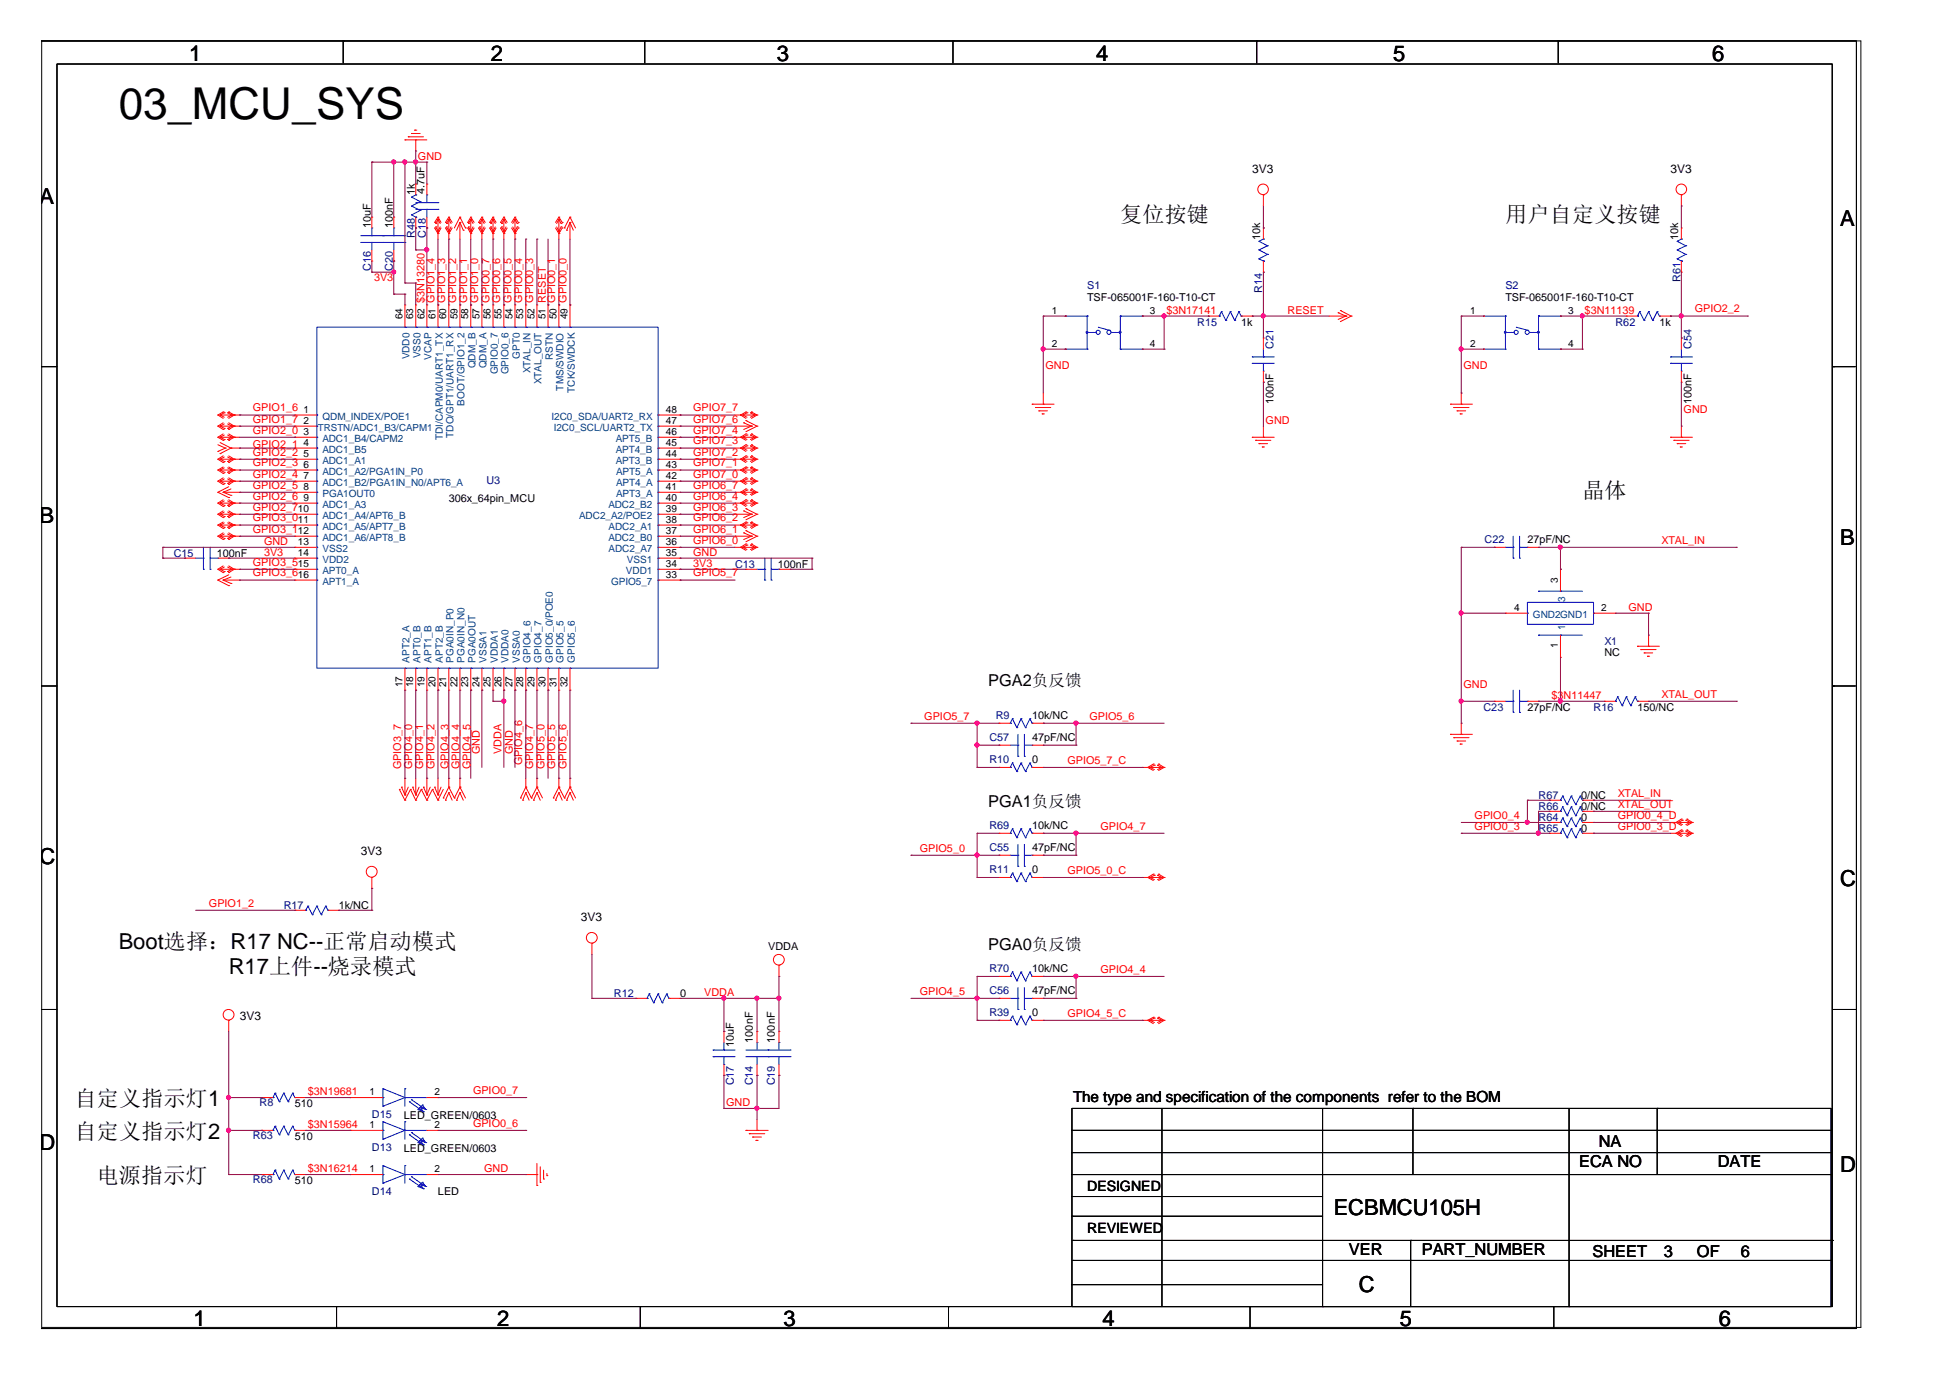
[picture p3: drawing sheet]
<svg xmlns="http://www.w3.org/2000/svg" width="297mm" height="210mm" viewBox="0 0 297 210" stroke-linecap="round" stroke-linejoin="round" font-family="sans-serif">
<defs><g id="words">
<text font-size="6.7" x="18.1" y="18.1">03_MCU_SYS</text>
<g font-size="3.3">
<text x="28.8" y="9.2">1</text>
<text x="74.8" y="9.2">2</text>
<text x="118.3" y="9.2">3</text>
<text x="167" y="9.2">4</text>
<text x="212.2" y="9.2">5</text>
<text x="260.8" y="9.2">6</text>
<text x="6" y="31">A</text>
<text x="170.6" y="33.9">复位按键</text>
<text x="229.3" y="33.9">用户自定义按键</text>
<text x="280.3" y="34.4">A</text>
<text x="241" y="75.8">晶体</text>
<text x="6" y="79.6">B</text>
<text x="280.3" y="83">B</text>
<text x="6" y="131.6">C</text>
<text x="280.3" y="135">C</text>
<text x="18.1" y="144.5">Boot选择：R17 NC--正常启动模式</text>
<text x="34.8" y="148.4">R17上件--烧录模式</text>
<text x="11.4" y="168.5">自定义指示灯1</text>
<text x="11.4" y="173.5">自定义指示灯2</text>
<text x="6" y="175.2">D</text>
<text x="280.3" y="178.6">D</text>
<text x="14.7" y="180.2">电源指示灯</text>
<text x="203.2" y="185.1">ECBMCU105H</text>
<text x="207" y="196.8">C</text>
<text x="29.5" y="202">1</text>
<text x="75.7" y="202">2</text>
<text x="119.3" y="202">3</text>
<text x="167.9" y="202">4</text>
<text x="213.2" y="202">5</text>
<text x="261.8" y="202">6</text>
</g>
<g font-size="2.5">
<text x="150.5" y="104.5">PGA2负反馈</text>
<text x="150.5" y="123">PGA1负反馈</text>
<text x="150.5" y="144.8">PGA0负反馈</text>
<text x="240.5" y="177.8">ECA NO</text>
<text x="243.5" y="174.8">NA</text>
<text x="261.7" y="177.8">DATE</text>
<text x="205.5" y="191.2">VER</text>
<text x="216.6" y="191.2">PART_NUMBER</text>
<text x="242.6" y="191.5">SHEET</text>
<text x="253.4" y="191.5">3</text>
<text x="258.5" y="191.5">OF</text>
<text x="265.2" y="191.5">6</text>
</g>
<text font-size="2.3" x="163.4" y="167.8">The type and specification of the components refer to the BOM</text>
<g font-size="2.2">
<text x="165.6" y="181.4">DESIGNED</text>
<text x="165.6" y="187.8">REVIEWED</text>
</g>
<g font-size="1.8">
<text x="190.8" y="26.3">3V3</text>
<text x="254.5" y="26.3">3V3</text>
<text x="54.9" y="130.3">3V3</text>
<text x="88.5" y="140.3">3V3</text>
<text x="36.5" y="155.4">3V3</text>
</g>
<g font-size="1.7">
<text x="63.2" y="29.7" transform="rotate(-90 63.2 29.7)">1k</text>
<text x="64.7" y="29.5" transform="rotate(-90 64.7 29.5)">4.7uF</text>
<text x="56.5" y="34.7" transform="rotate(-90 56.5 34.7)">10uF</text>
<text x="59.9" y="34.7" transform="rotate(-90 59.9 34.7)">100nF</text>
<text x="191.9" y="36.6" transform="rotate(-90 191.9 36.6)">10k</text>
<text x="255.7" y="36.6" transform="rotate(-90 255.7 36.6)">10k</text>
<text x="165.6" y="45.8">TSF-065001F-160-T10-CT</text>
<text x="229.3" y="45.8">TSF-065001F-160-T10-CT</text>
<text x="189.1" y="49.6">1k</text>
<text x="252.8" y="49.6">1k</text>
<text x="194" y="61.6" transform="rotate(-90 194 61.6)">100nF</text>
<text x="257.6" y="61.6" transform="rotate(-90 257.6 61.6)">100nF</text>
<text x="68.4" y="76.5">306x_64pin_MCU</text>
<text x="232.7" y="82.6">27pF/NC</text>
<text x="33" y="84.9">100nF</text>
<text x="118.5" y="86.5">100nF</text>
<text x="244.4" y="99.9">NC</text>
<text x="157.2" y="109.5">10k/NC</text>
<text x="157.2" y="112.8">47pF/NC</text>
<text x="232.7" y="108.3">27pF/NC</text>
<text x="249.4" y="108.3">150/NC</text>
<text x="157.2" y="116.2">0</text>
<text x="240.9" y="121.7">0/NC</text>
<text x="240.9" y="123.4">0/NC</text>
<text x="240.9" y="125.1">0</text>
<text x="157.2" y="129.6">47pF/NC</text>
<text x="157.2" y="126.3">10k/NC</text>
<text x="240.9" y="126.8">0</text>
<text x="157.2" y="132.9">0</text>
<text x="51.6" y="138.5">1k/NC</text>
<text x="117" y="144.7">VDDA</text>
<text x="157.2" y="148.1">10k/NC</text>
<text x="103.6" y="151.9">0</text>
<text x="157.2" y="151.4">47pF/NC</text>
<text x="157.2" y="154.7">0</text>
<text x="111.8" y="159.4" transform="rotate(-90 111.8 159.4)">10uF</text>
<text x="114.7" y="158.8" transform="rotate(-90 114.7 158.8)">100nF</text>
<text x="118" y="158.8" transform="rotate(-90 118 158.8)">100nF</text>
<text x="44.9" y="173.7">510</text>
<text x="44.9" y="168.7">510</text>
<text x="61.5" y="170.5">LED_GREEN/0603</text>
<text x="61.5" y="175.5">LED_GREEN/0603</text>
<text x="44.9" y="180.4">510</text>
<text x="66.7" y="182">LED</text>
</g>
<g font-size="1.7" fill="#f00">
<text x="63.7" y="24.4">GND</text>
<text x="57" y="42.8">3V3</text>
<text x="177.7" y="47.8">$3N17141</text>
<text x="196.1" y="47.8">RESET</text>
<text x="241.4" y="47.8">$3N11139</text>
<text x="258.1" y="47.6">GPIO2_2</text>
<text x="159.3" y="56.2">GND</text>
<text x="222.9" y="56.2">GND</text>
<text x="38.5" y="64.4">GPIO1_7</text>
<text x="38.5" y="62.7">GPIO1_6</text>
<text x="105.6" y="62.7">GPIO7_7</text>
<text x="105.6" y="64.4">GPIO7_6</text>
<text x="192.8" y="64.6">GND</text>
<text x="256.5" y="62.9">GND</text>
<text x="38.5" y="71">GPIO2_3</text>
<text x="38.5" y="69.4">GPIO2_2</text>
<text x="38.5" y="68.2">GPIO2_1</text>
<text x="38.5" y="66.1">GPIO2_0</text>
<text x="105.6" y="66.1">GPIO7_4</text>
<text x="105.6" y="67.7">GPIO7_3</text>
<text x="105.6" y="69.4">GPIO7_2</text>
<text x="105.6" y="71">GPIO7_1</text>
<text x="38.5" y="77.8">GPIO2_710</text>
<text x="38.5" y="76.1">GPIO2_6</text>
<text x="38.5" y="74.4">GPIO2_5</text>
<text x="38.5" y="72.7">GPIO2_4</text>
<text x="105.6" y="74.4">GPIO6_7</text>
<text x="105.6" y="76.1">GPIO6_4</text>
<text x="105.6" y="77.8">GPIO6_3</text>
<text x="105.6" y="72.7">GPIO7_0</text>
<text x="38.5" y="81.1">GPIO3_112</text>
<text x="38.5" y="79.4">GPIO3_011</text>
<text x="40.2" y="83">GND</text>
<text x="105.6" y="79.4">GPIO6_2</text>
<text x="105.6" y="81.1">GPIO6_1</text>
<text x="105.6" y="82.8">GPIO6_0</text>
<text x="253.1" y="82.8">XTAL_IN</text>
<text x="38.5" y="87.8">GPIO3_616</text>
<text x="38.5" y="86.2">GPIO3_515</text>
<text x="40.2" y="84.7">3V3</text>
<text x="105.6" y="86.4">3V3</text>
<text x="105.6" y="84.7">GND</text>
<text x="105.6" y="87.8">GPIO5_7</text>
<text x="248.1" y="93.1">GND</text>
<text x="222.9" y="104.8">GND</text>
<text x="236.3" y="106.5">$3N11447</text>
<text x="253.1" y="106.3">XTAL_OUT</text>
<text x="140.8" y="109.6">GPIO5_7</text>
<text x="165.9" y="109.6">GPIO5_6</text>
<text x="61.1" y="117.2" transform="rotate(-90 61.1 117.2)">GPIO3_7</text>
<text x="62.8" y="117.2" transform="rotate(-90 62.8 117.2)">GPIO4_0</text>
<text x="64.5" y="117.2" transform="rotate(-90 64.5 117.2)">GPIO4_1</text>
<text x="66.2" y="117.2" transform="rotate(-90 66.2 117.2)">GPIO4_2</text>
<text x="68.3" y="117.2" transform="rotate(-90 68.3 117.2)">GPIO4_3</text>
<text x="70" y="117.2" transform="rotate(-90 70 117.2)">GPIO4_4</text>
<text x="71.7" y="117.2" transform="rotate(-90 71.7 117.2)">GPIO4_5</text>
<text x="73.1" y="114.9" transform="rotate(-90 73.1 114.9)">GND</text>
<text x="76.4" y="114.9" transform="rotate(-90 76.4 114.9)">VDDA</text>
<text x="78.1" y="114.9" transform="rotate(-90 78.1 114.9)">GND</text>
<text x="79.5" y="116.6" transform="rotate(-90 79.5 116.6)">GPIO4_6</text>
<text x="81.2" y="117.2" transform="rotate(-90 81.2 117.2)">GPIO4_7</text>
<text x="82.9" y="117.2" transform="rotate(-90 82.9 117.2)">GPIO5_0</text>
<text x="84.6" y="117.2" transform="rotate(-90 84.6 117.2)">GPIO5_5</text>
<text x="86.3" y="117.2" transform="rotate(-90 86.3 117.2)">GPIO5_6</text>
<text x="162.6" y="116.3">GPIO5_7_C</text>
<text x="224.6" y="124.7">GPIO0_4</text>
<text x="246.4" y="121.3">XTAL_IN</text>
<text x="246.4" y="123">XTAL_OUT</text>
<text x="246.4" y="124.7">GPIO0_4_D</text>
<text x="140.1" y="129.7">GPIO5_0</text>
<text x="167.6" y="126.4">GPIO4_7</text>
<text x="224.6" y="126.4">GPIO0_3</text>
<text x="246.4" y="126.4">GPIO0_3_D</text>
<text x="162.6" y="133.1">GPIO5_0_C</text>
<text x="31.8" y="138.1">GPIO1_2</text>
<text x="167.6" y="148.2">GPIO4_4</text>
<text x="107.3" y="151.7">VDDA</text>
<text x="140.1" y="151.5">GPIO4_5</text>
<text x="162.6" y="154.9">GPIO4_5_C</text>
<text x="46.9" y="166.8">$3N19681</text>
<text x="72.1" y="166.6">GPIO0_7</text>
<text x="46.9" y="171.8">$3N15964</text>
<text x="72.1" y="171.6">GPIO0_6</text>
<text x="110.6" y="168.5">GND</text>
<text x="46.9" y="178.6">$3N16214</text>
<text x="73.7" y="178.6">GND</text>
</g>
<g font-size="1.7" fill="#000080">
<text x="56.5" y="41.3" transform="rotate(-90 56.5 41.3)">C16</text>
<text x="59.9" y="41.3" transform="rotate(-90 59.9 41.3)">C20</text>
<text x="63.2" y="36.3" transform="rotate(-90 63.2 36.3)">R48</text>
<text x="64.9" y="36.3" transform="rotate(-90 64.9 36.3)">C18</text>
<text x="165.6" y="44.1">S1</text>
<text x="192.3" y="44.6" transform="rotate(-90 192.3 44.6)">R14</text>
<text x="229.3" y="44.1">S2</text>
<text x="256" y="42.9" transform="rotate(-90 256 42.9)">R61</text>
<text x="182.4" y="49.6">R15</text>
<text x="194" y="53.2" transform="rotate(-90 194 53.2)">C21</text>
<text x="246.1" y="49.6">R62</text>
<text x="257.6" y="53.2" transform="rotate(-90 257.6 53.2)">C54</text>
<text x="74.1" y="73.8">U3</text>
<text x="226.1" y="82.6">C22</text>
<text x="26.5" y="84.9">C15</text>
<text x="112" y="86.5">C13</text>
<text x="244.4" y="98.2">X1</text>
<text x="150.7" y="112.8">C57</text>
<text x="151.7" y="109.5">R9</text>
<text x="226" y="108.3">C23</text>
<text x="242.7" y="108.3">R16</text>
<text x="150.7" y="116.2">R10</text>
<text x="234.4" y="121.7">R67</text>
<text x="234.4" y="123.4">R66</text>
<text x="234.4" y="125.1">R64</text>
<text x="150.7" y="129.6">C55</text>
<text x="150.7" y="126.3">R69</text>
<text x="234.4" y="126.8">R65</text>
<text x="150.7" y="132.9">R11</text>
<text x="43.2" y="138.5">R17</text>
<text x="150.7" y="148.1">R70</text>
<text x="93.5" y="151.9">R12</text>
<text x="150.7" y="151.4">C56</text>
<text x="150.7" y="154.7">R39</text>
<text x="111.8" y="165.3" transform="rotate(-90 111.8 165.3)">C17</text>
<text x="114.7" y="165.3" transform="rotate(-90 114.7 165.3)">C14</text>
<text x="118" y="165.3" transform="rotate(-90 118 165.3)">C19</text>
<text x="38.5" y="173.5">R63</text>
<text x="39.5" y="168.5">R8</text>
<text x="56.6" y="170.3">D15</text>
<text x="56.6" y="175.4">D13</text>
<text x="38.5" y="180.2">R68</text>
<text x="56.6" y="182">D14</text>
</g>
<g font-size="1.5">
<text x="160.2" y="47.8">1</text>
<text x="175.2" y="47.8">3</text>
<text x="223.9" y="47.8">1</text>
<text x="238.9" y="47.8">3</text>
<text x="61.3" y="48.7" transform="rotate(-90 61.3 48.7)">64</text>
<text x="62.9" y="48.7" transform="rotate(-90 62.9 48.7)">63</text>
<text x="64.6" y="48.7" transform="rotate(-90 64.6 48.7)">62 $3N13280</text>
<text x="66.3" y="48.7" transform="rotate(-90 66.3 48.7)">61 GPIO1_4</text>
<text x="68" y="48.7" transform="rotate(-90 68 48.7)">60 GPIO1_3</text>
<text x="69.7" y="48.7" transform="rotate(-90 69.7 48.7)">59 GPIO1_2</text>
<text x="71.3" y="48.7" transform="rotate(-90 71.3 48.7)">58 GPIO1_1</text>
<text x="73" y="48.7" transform="rotate(-90 73 48.7)">57 GPIO1_0</text>
<text x="74.7" y="48.7" transform="rotate(-90 74.7 48.7)">56 GPIO0_7</text>
<text x="76.4" y="48.7" transform="rotate(-90 76.4 48.7)">55 GPIO0_6</text>
<text x="78.1" y="48.7" transform="rotate(-90 78.1 48.7)">54 GPIO0_5</text>
<text x="79.7" y="48.7" transform="rotate(-90 79.7 48.7)">53 GPIO0_4</text>
<text x="81.4" y="48.7" transform="rotate(-90 81.4 48.7)">52 GPIO0_3</text>
<text x="83.1" y="48.7" transform="rotate(-90 83.1 48.7)">51 RESET</text>
<text x="84.8" y="48.7" transform="rotate(-90 84.8 48.7)">50 GPIO0_1</text>
<text x="86.4" y="48.7" transform="rotate(-90 86.4 48.7)">49 GPIO0_0</text>
<text x="160.2" y="52.8">2</text>
<text x="175.2" y="52.8">4</text>
<text x="223.9" y="52.8">2</text>
<text x="238.9" y="52.8">4</text>
<text x="46.2" y="62.8">1</text>
<text x="46.2" y="64.5">2</text>
<text x="101.4" y="62.8">48</text>
<text x="101.4" y="64.5">47</text>
<text x="46.2" y="66.2">3</text>
<text x="46.2" y="67.9">4</text>
<text x="46.2" y="69.6">5</text>
<text x="46.2" y="71.2">6</text>
<text x="101.4" y="71.2">43</text>
<text x="101.4" y="69.6">44</text>
<text x="101.4" y="67.9">45</text>
<text x="101.4" y="66.2">46</text>
<text x="46.2" y="72.9">7</text>
<text x="46.2" y="74.6">8</text>
<text x="46.2" y="76.3">9</text>
<text x="101.4" y="77.9">39</text>
<text x="101.4" y="76.3">40</text>
<text x="101.4" y="74.6">41</text>
<text x="101.4" y="72.9">42</text>
<text x="45.4" y="83">13</text>
<text x="101.4" y="83">36</text>
<text x="101.4" y="81.3">37</text>
<text x="101.4" y="79.6">38</text>
<text x="45.4" y="84.6">14</text>
<text x="101.4" y="86.3">34</text>
<text x="101.4" y="84.6">35</text>
<text x="101.4" y="88">33</text>
<text x="237.3" y="88.9" transform="rotate(-90 237.3 88.9)">3</text>
<text x="230.6" y="93">4</text>
<text x="243.9" y="93">2</text>
<text x="237.3" y="98.8" transform="rotate(-90 237.3 98.8)">1</text>
<text x="61.3" y="104.7" transform="rotate(-90 61.3 104.7)">17</text>
<text x="62.9" y="104.7" transform="rotate(-90 62.9 104.7)">18</text>
<text x="64.6" y="104.7" transform="rotate(-90 64.6 104.7)">19</text>
<text x="66.3" y="104.7" transform="rotate(-90 66.3 104.7)">20</text>
<text x="68" y="104.7" transform="rotate(-90 68 104.7)">21</text>
<text x="69.7" y="104.7" transform="rotate(-90 69.7 104.7)">22</text>
<text x="71.3" y="104.7" transform="rotate(-90 71.3 104.7)">23</text>
<text x="73" y="104.7" transform="rotate(-90 73 104.7)">24</text>
<text x="74.7" y="104.7" transform="rotate(-90 74.7 104.7)">25</text>
<text x="76.4" y="104.7" transform="rotate(-90 76.4 104.7)">26</text>
<text x="78.1" y="104.7" transform="rotate(-90 78.1 104.7)">27</text>
<text x="79.7" y="104.7" transform="rotate(-90 79.7 104.7)">28</text>
<text x="81.4" y="104.7" transform="rotate(-90 81.4 104.7)">29</text>
<text x="83.1" y="104.7" transform="rotate(-90 83.1 104.7)">30</text>
<text x="84.8" y="104.7" transform="rotate(-90 84.8 104.7)">31</text>
<text x="86.4" y="104.7" transform="rotate(-90 86.4 104.7)">32</text>
<text x="56.3" y="166.8">1</text>
<text x="66.2" y="166.8">2</text>
<text x="56.3" y="171.8">1</text>
<text x="66.2" y="171.8">2</text>
<text x="56.3" y="178.5">1</text>
<text x="66.2" y="178.5">2</text>
</g>
<g font-size="1.5" fill="#004080">
<text x="62.4" y="54.8" transform="rotate(-90 62.4 54.8)">VDD0</text>
<text x="64.1" y="54.6" transform="rotate(-90 64.1 54.6)">VSS0</text>
<text x="65.7" y="54.8" transform="rotate(-90 65.7 54.8)">VCAP</text>
<text x="72.4" y="56.1" transform="rotate(-90 72.4 56.1)">QDM_B</text>
<text x="74.1" y="56.1" transform="rotate(-90 74.1 56.1)">QDM_A</text>
<text x="75.8" y="57" transform="rotate(-90 75.8 57)">GPIO0_7</text>
<text x="77.5" y="57" transform="rotate(-90 77.5 57)">GPIO0_6</text>
<text x="79.2" y="54.7" transform="rotate(-90 79.2 54.7)">GPT0</text>
<text x="80.8" y="56.9" transform="rotate(-90 80.8 56.9)">XTAL_IN</text>
<text x="82.5" y="58.6" transform="rotate(-90 82.5 58.6)">XTAL_OUT</text>
<text x="84.2" y="54.8" transform="rotate(-90 84.2 54.8)">RSTN</text>
<text x="85.9" y="59.5" transform="rotate(-90 85.9 59.5)">TMS/SWDIO</text>
<text x="87.5" y="59.8" transform="rotate(-90 87.5 59.8)">TCK/SWDCK</text>
<text x="48.4" y="65.6">TRSTN/ADC1_B3/CAPM1</text>
<text x="49.1" y="63.9">QDM_INDEX/POE1</text>
<text x="70.8" y="61.8" transform="rotate(-90 70.8 61.8)">BOOT/GPIO1_2</text>
<text x="84" y="63.9">I2C0_SDA/UART2_RX</text>
<text x="84.4" y="65.6">I2C0_SCL/UART2_TX</text>
<text x="49.1" y="67.3">ADC1_B4/CAPM2</text>
<text x="49.1" y="69">ADC1_B5</text>
<text x="49.1" y="70.7">ADC1_A1</text>
<text x="67.4" y="67" transform="rotate(-90 67.4 67)">TDI/CAPM0/UART1_TX</text>
<text x="69.1" y="66.7" transform="rotate(-90 69.1 66.7)">TDO/GPT1/UART1_RX</text>
<text x="93.8" y="70.7">APT3_B</text>
<text x="93.8" y="69">APT4_B</text>
<text x="93.8" y="67.3">APT5_B</text>
<text x="49.1" y="72.3">ADC1_A2/PGA1IN_P0</text>
<text x="49.1" y="74">ADC1_B2/PGA1IN_N0/APT6_A</text>
<text x="49.1" y="75.7">PGA1OUT0</text>
<text x="49.1" y="77.4">ADC1_A3</text>
<text x="92.7" y="77.4">ADC2_B2</text>
<text x="93.9" y="75.7">APT3_A</text>
<text x="93.9" y="74">APT4_A</text>
<text x="93.9" y="72.3">APT5_A</text>
<text x="49.1" y="79.1">ADC1_A4/APT6_B</text>
<text x="49.1" y="80.7">ADC1_A5/APT7_B</text>
<text x="49.1" y="82.4">ADC1_A6/APT8_B</text>
<text x="88.2" y="79.1">ADC2_A2/POE2</text>
<text x="92.7" y="82.4">ADC2_B0</text>
<text x="92.7" y="80.7">ADC2_A1</text>
<text x="49.1" y="84.1">VSS2</text>
<text x="49.1" y="85.7">VDD2</text>
<text x="49.1" y="87.4">APT0_A</text>
<text x="49.1" y="89.1">APT1_A</text>
<text x="92.7" y="84.1">ADC2_A7</text>
<text x="93.1" y="89.1">GPIO5_7</text>
<text x="95.3" y="87.4">VDD1</text>
<text x="95.5" y="85.7">VSS1</text>
<text x="233.5" y="94.1">GND2GND1</text>
<text x="238.4" y="95.9" transform="rotate(-90 238.4 95.9)">1</text>
<text x="238.4" y="91.8" transform="rotate(-90 238.4 91.8)">3</text>
<text x="62.4" y="100.9" transform="rotate(-90 62.4 100.9)">APT2_A</text>
<text x="64.1" y="100.9" transform="rotate(-90 64.1 100.9)">APT0_B</text>
<text x="65.7" y="100.9" transform="rotate(-90 65.7 100.9)">APT1_B</text>
<text x="67.4" y="100.9" transform="rotate(-90 67.4 100.9)">APT2_B</text>
<text x="69.1" y="100.9" transform="rotate(-90 69.1 100.9)">PGA0IN_P0</text>
<text x="70.8" y="100.9" transform="rotate(-90 70.8 100.9)">PGA0IN_N0</text>
<text x="72.4" y="100.9" transform="rotate(-90 72.4 100.9)">PGA0OUT</text>
<text x="74.1" y="100.9" transform="rotate(-90 74.1 100.9)">VSSA1</text>
<text x="75.8" y="100.9" transform="rotate(-90 75.8 100.9)">VDDA1</text>
<text x="77.5" y="100.9" transform="rotate(-90 77.5 100.9)">VDDA0</text>
<text x="79.2" y="100.9" transform="rotate(-90 79.2 100.9)">VSSA0</text>
<text x="80.8" y="100.9" transform="rotate(-90 80.8 100.9)">GPIO4_6</text>
<text x="82.5" y="100.9" transform="rotate(-90 82.5 100.9)">GPIO4_7</text>
<text x="84.2" y="100.9" transform="rotate(-90 84.2 100.9)">GPIO5_0/POE0</text>
<text x="85.9" y="100.9" transform="rotate(-90 85.9 100.9)">GPIO5_5</text>
<text x="87.5" y="100.9" transform="rotate(-90 87.5 100.9)">GPIO5_6</text>
</g>
</g></defs>
<g fill="none" stroke="#000" stroke-width=".15">
<path d="M6.3 6.2h276.5v196.2h-276.5M6.3 6.2h277.2v196h-277.2zM8.7 9.8h270.4v189.2h-270.4zM52.3 6.2h.1M52.3 6.2v3.4M98.2 6.2h.1M98.2 6.2v3.4M145.2 6.2h.1M145.2 6.2v3.4M191.4 6.2h.1M191.4 6.2v3.4M237.4 6.2h.1"/>
<path d="M237.4 6.2v3.4M6.3 55.9h2.4M279.3 55.9h.1M279.3 55.9h3.3M6.3 104.5h2.4M279.3 104.5h.1M279.3 104.5h3.3M6.3 153.8h2.2M8.5 153.8h.1M279.3 153.8h3.3M282.6 153.8h.1M163.3 168.8h115.6v30.2h-115.6z"/>
<path d="M163.3 172.2h.1M163.3 178.9h.1M163.3 175.6h.1M163.3 172.2h115.6M163.3 178.9h115.6M163.3 175.6h115.6M177 178.9h.1M177 168.8v30.2M201.5 168.8v30.2M215.2 168.8h.1M215.2 168.8v10.1M239 168.8v30.2"/>
<path d="M252.4 168.8h.1M252.4 168.8v10.1M51.3 199h.1M51.3 199v3.4M97.5 199h.1M97.5 199v3.4M144.5 199h.1M144.5 199v3.4M163.3 195.7h.1M163.3 182.3h.1M163.3 185.3h.1M163.3 195.7h38.2"/>
<path d="M163.3 182.3h38.2M163.3 185.3h38.2M163.4 192h.1M163.4 188.9h.1M163.4 192h115.5M163.4 188.9h115.9M190.4 199h.1M190.4 199v3.4M201.5 199h.1M214.9 188.9h.1M214.9 188.9v10.1M236.7 199h.1"/>
<path d="M236.7 199v3.4M239 199h.1"/>
</g>
<g fill="none" stroke="#f00" stroke-width=".15">
<path d="M63.2 19.8h.1M63.2 19.8h.3M56.6 39.8h.1M56.6 33.1h.1M56.6 33.1v1.6M56.6 38.1v1.7M60 39.8h.1M60 33.1h.1M60 33.1v1.6M60 38.1v1.7M61.7 21.3h.1M61.7 21.3h3.3"/>
<path d="M62.2 20.8h.1M62.2 20.8h2.3M62.7 20.3h.1M62.7 20.3h1.3M63.3 21.3h.1M63.3 34.7h.1M63.3 28h.1M63.3 21.3v1.7M63.3 28v1.7M63.3 33.1v1.6M65 34.7h.1M65 28h.1"/>
<path d="M65 28v1.7M65 33.1v1.6M66.2 34.7h.1M66.2 33.9h.1M66.2 34.7l.5 .9M66.4 34.6h.1M66.4 34.1h.1M66.4 34.6l.3 .6M66.7 35.6h.1M66.7 35.2h.1M66.7 33.4h.1M66.7 33.1h.1"/>
<path d="M66.7 33.4v1.8M66.7 35.6v.8M66.7 33.4l.4 .7M66.7 33.4l-.3 .7M66.7 33.1l.5 .8M66.7 33.1l-.5 .8M67.1 34.6l-.4 .6M67.2 34.7l-.5 .9M67.9 34.7h.1M67.9 33.9h.1M67.9 34.7l.5 .9M68 34.6h.1"/>
<path d="M68 34.1h.1M68 34.6l.4 .6M68.4 35.6h.1M68.4 35.2h.1M68.4 33.4h.1M68.4 33.1h.1M68.4 33.4v1.8M68.4 35.6v.8M68.4 33.4l.3 .7M68.4 33.4l-.4 .7M68.4 33.1l.5 .8M68.4 33.1l-.5 .8"/>
<path d="M68.7 34.6l-.3 .6M68.9 34.7l-.5 .9M70.1 33.9h.1M70.1 33.1h.1M70.1 33.9v2.5M70.1 33.1l-.9 1.6M70.1 33.1l.8 1.6M70.1 33.9l-.5 1.2M70.1 33.9l.5 1.2M70.6 35.1h.1M70.9 34.7h.1M71.2 34.7h.1"/>
<path d="M71.2 33.9h.1M71.2 34.7l.5 .9M71.4 34.6h.1M71.4 34.1h.1M71.4 34.6l.3 .6M71.7 35.6h.1M71.7 35.2h.1M71.7 33.4h.1M71.7 33.1h.1M71.7 33.4v1.8M71.7 35.6v.8M71.7 33.4l.4 .7"/>
<path d="M71.7 33.4l-.3 .7M71.7 33.1l.5 .8M71.7 33.1l-.5 .8M72.1 34.6l-.4 .6M72.2 34.7l-.5 .9M72.9 34.7h.1M72.9 33.9h.1M72.9 34.7l.5 .9M73.1 34.6h.1M73.1 34.1h.1M73.1 34.6l.3 .6M73.4 35.6h.1"/>
<path d="M73.4 35.2h.1M73.4 33.4h.1M73.4 33.1h.1M73.4 33.4v1.8M73.4 35.6v.8M73.4 33.4l.3 .7M73.4 33.4l-.3 .7M73.4 33.1l.5 .8M73.4 33.1l-.5 .8M73.7 34.6l-.3 .6M73.9 34.7l-.5 .9M74.6 34.7h.1"/>
<path d="M74.6 33.9h.1M74.6 34.7l.5 .9M74.8 34.6h.1M74.8 34.1h.1M74.8 34.6l.3 .6M75.1 35.6h.1M75.1 35.2h.1M75.1 33.4h.1M75.1 33.1h.1M75.1 33.4v1.8M75.1 35.6v.8M75.1 33.4l.3 .7"/>
<path d="M75.1 33.4l-.3 .7M75.1 33.1l.5 .8M75.1 33.1l-.5 .8M75.4 34.6l-.3 .6M75.6 34.7l-.5 .9M76.2 34.7h.1M76.2 33.9h.1M76.2 34.7l.6 .9M76.4 34.6h.1M76.4 34.1h.1M76.4 34.6l.4 .6M76.8 35.6h.1"/>
<path d="M76.8 35.2h.1M76.8 33.4h.1M76.8 33.1h.1M76.8 33.4v1.8M76.8 35.6v.8M76.8 33.4l.3 .7M76.8 33.4l-.4 .7M76.8 33.1l.5 .8M76.8 33.1l-.6 .8M77.1 34.6l-.3 .6M77.3 34.7l-.5 .9M77.9 34.7l.5 .9"/>
<path d="M78.1 34.6l.3 .6M78.4 35.6h.1M78.4 35.2h.1M78.4 33.4h.1M78.4 33.1h.1M78.4 33.4v1.8M78.4 35.6v.8M78.4 33.4l-.3 .7M78.4 33.4l.4 .7M78.4 33.1l-.5 .8M78.4 33.1l.6 .8M78.8 34.6h.1"/>
<path d="M78.8 34.1h.1M78.8 34.6l-.4 .6M79 34.7h.1M79 33.9h.1M79 34.7l-.6 .9M84.6 34.7l.5 .9M84.8 34.6l.3 .6M85.1 35.6h.1M85.1 35.2h.1M85.1 33.4h.1M85.1 33.1h.1M85.1 33.4v1.8"/>
<path d="M85.1 35.6v.8M85.1 33.4l-.3 .7M85.1 33.4l.4 .7M85.1 33.1l-.5 .8M85.1 33.1l.5 .8M85.5 34.6h.1M85.5 34.1h.1M85.5 34.6l-.4 .6M85.6 34.7h.1M85.6 33.9h.1M85.6 34.7l-.5 .9M86 34.7h.1"/>
<path d="M86.3 35.1h.1M86.8 33.9h.1M86.8 33.1h.1M86.8 33.9v2.5M86.8 33.1l.9 1.6M86.8 33.1l-.8 1.6M86.8 33.9l.5 1.2M86.8 33.9l-.5 1.2M192.4 29.7h.1M192.4 34.7h.1M192.4 29.7v1.7M192.4 34.7v1.7"/>
<path d="M192.4 39.8v1.7M256.1 29.7h.1M256.1 34.7h.1M256.1 29.7v1.7M256.1 34.7v1.7M256.1 39.8v1.7M61.7 46.5h.1M61.7 46.5v3.3M63.3 46.5h.1M63.3 46.5v3.3M65 46.5h.1M65 46.5v3.3"/>
<path d="M66.7 46.5h.1M66.7 46.5v3.3M68.4 46.5h.1M68.4 46.5v3.3M70.1 46.5h.1M70.1 46.5v3.3M71.7 46.5h.1M71.7 46.5v3.3M73.4 46.5h.1M73.4 46.5v3.3M75.1 46.5h.1M75.1 46.5v3.3"/>
<path d="M76.8 46.5h.1M76.8 46.5v3.3M78.4 46.5h.1M78.4 46.5v3.3M80.1 46.5h.1M80.1 46.5v3.3M81.8 46.5h.1M81.8 46.5v3.3M83.5 46.5h.1M83.5 46.5v3.3M85.1 46.5h.1M85.1 46.5v3.3"/>
<path d="M86.8 46.5h.1M86.8 46.5v3.3M158.9 59.9v1.7M162.3 48.1h.1M162.3 53.2h.1M174 48.1h.1M174 53.2h.1M184.1 48.1h.1M184.1 48.1h1.6M189.1 48.1h1.7M190.8 48.1h.1M192.4 51.5h.1"/>
<path d="M192.4 58.2h.1M192.4 41.5h.1M192.4 51.5v1.7M192.4 56.5v1.7M202.5 48.1h2.5M203.8 47.6h.1M203.8 47.6l1.2 .5M204.2 47.3h.1M204.2 47.3l1.6 .8M205 48.1h.1M205 48.1l-1.2 .6M205.8 48.1h.1"/>
<path d="M205.8 48.1l-1.6 .9M222.6 59.9v1.7M226 48.1h.1M226 53.2h.1M237.7 48.1h.1M237.7 53.2h.1M247.7 48.1h.1M247.7 48.1h1.7M252.8 48.1h1.7M254.5 48.1h.1M256.1 51.5h.1M256.1 58.2h.1"/>
<path d="M256.1 41.5h.1M256.1 51.5v1.7M256.1 56.5v1.7M33.2 69.9h.1M33.2 75h.1M33.2 73.3h.1M33.2 71.6h.1M33.2 64.9h.1M33.2 76.6h.1M33.2 80h.1M33.2 78.3h.1M33.2 66.6h.1"/>
<path d="M33.2 68.8h.1M33.2 63.2h.1M33.2 69.9l.8 .6M33.2 75l1.6 .8M33.2 73.3l.8 .5M33.2 71.6l.8 .5M33.2 64.9l.8 .5M33.2 76.6l.8 .5M33.2 80l.8 .5M33.2 78.3l.8 .5M33.2 66.6l.8 .5M33.2 67.7l1.1 .6"/>
<path d="M33.2 63.2l.8 .5M33.5 69.9h.1M33.5 73.3h.1M33.5 71.6h.1M33.5 64.9h.1M33.5 76.6h.1M33.5 80h.1M33.5 78.3h.1M33.5 66.6h.1M33.5 69.1h.1M33.5 63.2h.1M33.5 73.3h1.8"/>
<path d="M33.5 69.9h1.8M33.5 69.9l.7 .4M33.5 63.2h1.8M33.5 66.6h1.8M33.5 73.3l.7 .3M33.5 71.6h1.8M33.5 71.6l.7 .3M33.5 64.9h1.8M33.5 64.9l.7 .3M33.5 76.6h1.8M33.5 76.6l.7 .4M33.5 80h1.8"/>
<path d="M33.5 80l.7 .3M33.5 78.3h1.8M33.5 78.3l.7 .4M33.5 66.6l.7 .3M33.5 67.4l1.7 .9M33.5 63.2l.7 .4M34 70.5h.1M34 75h.1M34 73.8h.1M34 72.1h.1M34 65.4h.1M34 77.1h.1"/>
<path d="M34 78.8h.1M34 67.1h.1M34 62.8h.1M34 69.4l-.8 .5M34 75h2.5M34 75l1.2 .5M34 72.8l-.8 .5M34 71.1l-.8 .5M34 64.4l-.8 .5M34 76.1l-.8 .5M34 79.5l-.8 .5M34 77.8l-.8 .5"/>
<path d="M34 66.1l-.8 .5M34 62.8l-.8 .4M34.2 70.3h.1M34.2 73.6h.1M34.2 71.9h.1M34.2 65.2h.1M34.2 77h.1M34.2 78.7h.1M34.2 66.9h.1M34.2 62.9h.1M34.2 69.6l-.7 .3M34.2 73l-.7 .3"/>
<path d="M34.2 71.3l-.7 .3M34.2 64.6l-.7 .3M34.2 76.3l-.7 .3M34.2 79.6l-.7 .4M34.2 78l-.7 .3M34.2 66.3l-.7 .3M34.2 62.9l-.7 .3M34.3 68.3h.1M34.3 68.3l-1.1 .5M34.7 70.3h.1M34.7 73.6h.1M34.7 71.9h.1"/>
<path d="M34.7 65.2h.1M34.7 77h.1M34.7 78.7h.1M34.7 66.9h.1M34.7 62.9h.1M34.7 69.6l.6 .3M34.7 73l.6 .3M34.7 71.3l.6 .3M34.7 64.6l.6 .3M34.7 76.3l.6 .3M34.7 79.6l.6 .4M34.7 78l.6 .3"/>
<path d="M34.7 66.3l.6 .3M34.7 62.9l.6 .3M34.8 70.5h.1M34.8 75.8h.1M34.8 73.8h.1M34.8 72.1h.1M34.8 65.4h.1M34.8 77.1h.1M34.8 78.8h.1M34.8 67.1h.1M34.8 62.8h.1M34.8 69.4l.9 .5"/>
<path d="M34.8 74.1l-1.6 .9M34.8 72.8l.9 .5M34.8 71.1l.9 .5M34.8 64.4l.9 .5M34.8 76.1l.9 .5M34.8 79.5l.9 .5M34.8 77.8l.9 .5M34.8 66.1l.9 .5M34.8 62.8l.9 .4M35.2 75.5h.1M35.2 68.3h.1M35.2 68.3h1.3"/>
<path d="M35.2 74.5l-1.2 .5M35.2 68.3l-1.7 .8M35.3 69.9h.1M35.3 73.3h.1M35.3 71.6h.1M35.3 64.9h.1M35.3 76.6h.1M35.3 80h.1M35.3 78.3h.1M35.3 66.6h.1M35.3 63.2h.1M35.3 69.9l-.6 .4"/>
<path d="M35.3 73.3l-.6 .3M35.3 71.6l-.6 .3M35.3 64.9l-.6 .3M35.3 76.6l-.6 .4M35.3 80l-.6 .3M35.3 78.3l-.6 .4M35.3 66.6l-.6 .3M35.3 63.2l-.6 .4M35.7 69.9h.1M35.7 73.3h.1M35.7 71.6h.1M35.7 64.9h.1"/>
<path d="M35.7 76.6h.1M35.7 80h.1M35.7 78.3h.1M35.7 66.6h.1M35.7 63.2h.1M35.7 73.3h.8M35.7 69.9h.8M35.7 69.9l-.9 .6M35.7 63.2h.8M35.7 66.6h.8M35.7 73.3l-.9 .5M35.7 71.6h.8"/>
<path d="M35.7 71.6l-.9 .5M35.7 64.9h.8M35.7 64.9l-.9 .5M35.7 76.6h.8M35.7 76.6l-.9 .5M35.7 80h.8M35.7 80l-.9 .5M35.7 78.3h.8M35.7 78.3l-.9 .5M35.7 66.6l-.9 .5M35.7 63.2l-.9 .5M44.9 63.2h.1"/>
<path d="M44.9 64.9h.1M44.9 66.6h.1M44.9 68.3h.1M44.9 69.9h.1M44.9 71.6h.1M44.9 73.3h.1M44.9 75h.1M44.9 76.6h.1M44.9 78.3h.1M44.9 80h.1M44.9 73.3h3.4M44.9 68.3h3.4"/>
<path d="M44.9 69.9h3.4M44.9 63.2h3.4M44.9 66.6h3.4M44.9 75h3.4M44.9 71.6h3.4M44.9 64.9h3.4M44.9 76.6h3.4M44.9 80h3.4M44.9 78.3h3.4M100.2 73.3h3.4M100.2 68.3h3.4M100.2 69.9h3.4"/>
<path d="M100.2 63.2h3.4M100.2 66.6h3.4M100.2 75h3.4M100.2 71.6h3.4M100.2 64.9h3.4M100.2 76.6h3.4M100.2 80h3.4M100.2 78.3h3.4M103.6 80h.1M103.6 78.3h.1M103.6 76.6h.1M103.6 75h.1"/>
<path d="M103.6 73.3h.1M103.6 71.6h.1M103.6 69.9h.1M103.6 68.3h.1M103.6 66.6h.1M103.6 64.9h.1M103.6 63.2h.1M112 73.3h.8M112 68.3h.8M112 69.9h.8M112 63.2h.8M112 66.6h.8"/>
<path d="M112 75h.8M112 71.6h.8M112 64.9h2.5M112 76.6h.8M112 80h.8M112 78.3h2.5M112.8 73.3h.1M112.8 68.3h.1M112.8 63.2h.1M112.8 71.6h.1M112.8 69.9h.1M112.8 80h.1"/>
<path d="M112.8 75h.1M112.8 66.6h.1M112.8 76.6h.1M112.8 73.3l.8 .5M112.8 68.3l.8 .5M112.8 63.2l.8 .5M112.8 71.6l.8 .5M112.8 69.9l.8 .6M112.8 80l.8 .5M112.8 75l.8 .5M112.8 66.6l.8 .5M112.8 76.6l.8 .5"/>
<path d="M113.2 73.3h.1M113.2 68.3h.1M113.2 63.2h.1M113.2 71.6h.1M113.2 69.9h.1M113.2 80h.1M113.2 75h.1M113.2 66.6h.1M113.2 76.6h.1M113.2 73.3h1.8M113.2 73.3l.6 .3M113.2 68.3h1.8"/>
<path d="M113.2 68.3l.6 .3M113.2 69.9h1.8M113.2 63.2h1.8M113.2 63.2l.6 .4M113.2 66.6h1.8M113.2 75h1.8M113.2 71.6h1.8M113.2 71.6l.6 .3M113.2 76.6h1.8M113.2 69.9l.6 .4M113.2 80h1.8M113.2 80l.6 .3"/>
<path d="M113.2 75l.6 .3M113.2 66.6l.6 .3M113.2 76.6l.6 .4M113.3 64.4h.1M113.3 77.8h.1M113.3 64.4l1.2 .5M113.3 77.8l1.2 .5M113.6 72.8h.1M113.6 67.7h.1M113.6 62.8h.1M113.6 64.1h.1M113.6 71.1h.1"/>
<path d="M113.6 69.4h.1M113.6 79.5h.1M113.6 77.5h.1M113.6 74.5h.1M113.6 66.1h.1M113.6 76.1h.1M113.6 72.8l-.8 .5M113.6 67.7l-.8 .6M113.6 62.8l-.8 .4M113.6 64.1l1.7 .8M113.6 71.1l-.8 .5M113.6 69.4l-.8 .5"/>
<path d="M113.6 79.5l-.8 .5M113.6 77.5l1.7 .8M113.6 74.5l-.8 .5M113.6 66.1l-.8 .5M113.6 76.1l-.8 .5M113.8 73h.1M113.8 67.9h.1M113.8 62.9h.1M113.8 71.3h.1M113.8 69.6h.1M113.8 79.6h.1M113.8 74.6h.1"/>
<path d="M113.8 66.3h.1M113.8 76.3h.1M113.8 73l-.6 .3M113.8 67.9l-.6 .4M113.8 62.9l-.6 .3M113.8 71.3l-.6 .3M113.8 69.6l-.6 .3M113.8 79.6l-.6 .4M113.8 74.6l-.6 .4M113.8 66.3l-.6 .3M113.8 76.3l-.6 .3M114.3 73h.1"/>
<path d="M114.3 67.9h.1M114.3 62.9h.1M114.3 71.3h.1M114.3 69.6h.1M114.3 79.6h.1M114.3 74.6h.1M114.3 66.3h.1M114.3 76.3h.1M114.3 73l.7 .3M114.3 67.9l.7 .4M114.3 62.9l.7 .3M114.3 71.3l.7 .3"/>
<path d="M114.3 69.6l.7 .3M114.3 79.6l.7 .4M114.3 74.6l.7 .4M114.3 66.3l.7 .3M114.3 76.3l.7 .3M114.5 72.8h.1M114.5 67.7h.1M114.5 62.8h.1M114.5 64.9h.1M114.5 71.1h.1M114.5 69.4h.1M114.5 79.5h.1"/>
<path d="M114.5 78.3h.1M114.5 74.5h.1M114.5 66.1h.1M114.5 76.1h.1M114.5 72.8l.8 .5M114.5 67.7l.8 .6M114.5 62.8l.8 .4M114.5 64.9l-1.2 .5M114.5 71.1l.8 .5M114.5 69.4l.8 .5M114.5 79.5l.8 .5M114.5 78.3l-1.2 .5"/>
<path d="M114.5 74.5l.8 .5M114.5 66.1l.8 .5M114.5 76.1l.8 .5M115 73.3h.1M115 68.3h.1M115 63.2h.1M115 71.6h.1M115 69.9h.1M115 80h.1M115 75h.1M115 66.6h.1M115 76.6h.1"/>
<path d="M115 73.3l-.7 .3M115 68.3l-.7 .3M115 63.2l-.7 .4M115 71.6l-.7 .3M115 69.9l-.7 .4M115 80l-.7 .3M115 75l-.7 .3M115 66.6l-.7 .3M115 76.6l-.7 .4M115.3 73.3h.1M115.3 68.3h.1M115.3 63.2h.1"/>
<path d="M115.3 64.9h.1M115.3 71.6h.1M115.3 69.9h.1M115.3 80h.1M115.3 78.3h.1M115.3 75h.1M115.3 66.6h.1M115.3 76.6h.1M115.3 73.3l-.8 .5M115.3 68.3l-.8 .5M115.3 63.2l-.8 .5M115.3 64.9l-1.7 .9"/>
<path d="M115.3 71.6l-.8 .5M115.3 69.9l-.8 .6M115.3 80l-.8 .5M115.3 78.3l-1.7 .9M115.3 75l-.8 .5M115.3 66.6l-.8 .5M115.3 76.6l-.8 .5M157.2 61.6h.1M157.2 61.6h3.4M157.7 62.1h.1M157.7 62.1h2.4M158.2 62.6h.1"/>
<path d="M158.2 62.6h1.4M158.7 63h.1M158.7 63h.4M158.9 61.6h.1M190.8 66.6h.1M190.8 66.6h3.3M191.3 67.1h.1M191.3 67.1h2.3M191.8 67.6h.1M191.8 67.6h1.3M192.3 68.1h.1M192.3 68.1h.3"/>
<path d="M192.4 66.6h.1M192.4 64.9v1.7M220.9 61.6h.1M220.9 61.6h3.4M221.4 62.1h.1M221.4 62.1h2.4M222 62.6h.1M222 62.6h1.3M222.4 63h.1M222.4 63h.4M222.6 61.6h.1M254.5 66.6h.1"/>
<path d="M254.5 66.6h3.3M255 67.1h.1M255 67.1h2.3M255.5 67.6h.1M255.5 67.6h1.3M255.9 68.1h.1M255.9 68.1h.4M256.1 66.6h.1M256.1 64.9v1.7M28.2 85h.1M28.2 85h1.6M33.2 88.4h.1"/>
<path d="M33.2 86.7h.1M33.2 81.7h.1M33.2 88.4l1.6 .8M33.2 86.7l.8 .5M33.2 81.7l.8 .5M33.2 85h1.6M33.5 86.7h.1M33.5 81.7h.1M33.5 86.7h1.8M33.5 86.7l.7 .4M33.5 81.7h1.8M33.5 81.7l.7 .3"/>
<path d="M34 88.4h.1M34 87.2h.1M34 80.5h.1M34 82.2h.1M34 88.4h2.5M34 88.4l1.2 .5M34 86.2l-.8 .5M34 81.2l-.8 .5M34.2 87.1h.1M34.2 80.3h.1M34.2 82h.1M34.2 86.4l-.7 .3"/>
<path d="M34.2 81.3l-.7 .4M34.7 87.1h.1M34.7 80.3h.1M34.7 82h.1M34.7 86.4l.6 .3M34.7 81.3l.6 .4M34.8 89.2h.1M34.8 87.2h.1M34.8 80.5h.1M34.8 82.2h.1M34.8 85h.1M34.8 87.6l-1.6 .8"/>
<path d="M34.8 86.2l.9 .5M34.8 81.2l.9 .5M35.2 88.9h.1M35.2 87.9l-1.2 .5M35.3 86.7h.1M35.3 81.7h.1M35.3 86.7l-.6 .4M35.3 81.7l-.6 .3M35.7 86.7h.1M35.7 81.7h.1M35.7 86.7h.8M35.7 86.7l-.9 .5"/>
<path d="M35.7 81.7h.8M35.7 81.7l-.9 .5M44.9 81.7h.1M44.9 83.4h.1M44.9 85h.1M44.9 86.7h.1M44.9 88.4h.1M44.9 88.4h3.4M44.9 86.7h3.4M44.9 81.7h3.4M44.9 83.4h3.4M44.9 85h3.4"/>
<path d="M100.2 88.4h3.4M100.2 86.7h3.4M100.2 81.7h3.4M100.2 83.4h3.4M100.2 85h3.4M103.6 88.4h.1M103.6 86.7h.1M103.6 85h.1M103.6 83.4h.1M103.6 81.7h.1M112 81.7h2.5M112 83.4h.8"/>
<path d="M112.8 83.4h.1M112.8 83.4l.8 .4M113.2 83.4h.1M113.2 83.4h1.8M113.2 83.4l.6 .3M113.3 81.2h.1M113.3 81.2l1.2 .5M113.6 82.9h.1M113.6 80.8h.1M113.6 86.7h.1M113.6 86.7h1.7M113.6 82.9l-.8 .5"/>
<path d="M113.6 80.8l1.7 .9M113.8 83h.1M113.8 83l-.6 .4M114.3 83h.1M114.3 83l.7 .4M114.5 82.9h.1M114.5 81.7h.1M114.5 82.9l.8 .5M114.5 81.7l-1.2 .5M115 83.4h.1M115 83.4l-.7 .3M115.3 83.4h.1"/>
<path d="M115.3 81.7h.1M115.3 83.4l-.8 .4M115.3 81.7l-1.7 .8M118.7 86.7h1.7M120.4 86.7h.1M227.6 83.4h.1M227.6 83.4h1.7M229.3 93.4h.1M229.3 93.4h3.4M232.7 83.4h1.7M234.4 83.4h.1M237.7 86.7h.1"/>
<path d="M237.7 86.7v3.4M237.7 96.7v3.4M242.7 93.4h3.4M246.1 93.4h.1M249.4 98.4h.1M249.4 98.4h3.4M249.9 98.9h.1M249.9 98.9h2.4M250.4 99.5h.1M250.4 99.5h1.4M251 100h.1M251 100h.3"/>
<path d="M251.1 98.4h.1M251.1 96.7v1.7M61.2 119.9h.1M61.2 119.9l.5 1.2M61.7 105.1h.1M61.7 101.8v3.3M61.7 118.5v2.6M62.2 119.9l-.5 1.2M62.9 119.9h.1M62.9 119.9l.4 1.2M63.3 105.1h.1M63.3 101.8v3.3"/>
<path d="M63.3 118.5v2.6M63.8 119.9l-.5 1.2M64.5 119.9h.1M64.5 119.9l.5 1.2M65 105.1h.1M65 101.8v3.3M65 118.5v2.6M65.5 119.9l-.5 1.2M66.2 119.9h.1M66.2 119.9l.5 1.2M66.7 105.1h.1M66.7 101.8v3.3"/>
<path d="M66.7 118.5v2.6M67.2 119.9l-.5 1.2M68.4 119.9h.1M68.4 105.1h.1M68.4 101.8v3.3M68.4 118.5v1.4M68.4 119.9l.8 1.7M68.4 119.9l-.9 1.7M70.1 119.9h.1M70.1 105.1h.1M70.1 101.8v3.3M70.1 118.5v1.4"/>
<path d="M70.1 119.9l.8 1.7M70.1 119.9l-.9 1.7M71.7 105.1h.1M71.7 101.8v3.3M73.4 105.1h.1M73.4 101.8v3.3M75.1 105.1h.1M75.1 101.8v3.3M76.8 105.1h.1M76.8 101.8v3.3M78.4 105.1h.1M78.4 101.8v3.3"/>
<path d="M80.1 119.9h.1M80.1 105.1h.1M80.1 101.8v3.3M80.1 118.5v1.4M80.1 119.9l.8 1.7M80.1 119.9l-.8 1.7M81.8 119.9h.1M81.8 105.1h.1M81.8 101.8v3.3M81.8 118.5v1.4M81.8 119.9l.8 1.7M81.8 119.9l-.9 1.7"/>
<path d="M83.5 105.1h.1M83.5 101.8v3.3M85.1 119.9h.1M85.1 105.1h.1M85.1 101.8v3.3M85.1 118.5v1.4M85.1 119.9l.9 1.7M85.1 119.9l-.8 1.7M86.8 119.9h.1M86.8 105.1h.1M86.8 101.8v3.3M86.8 118.5v1.4"/>
<path d="M86.8 119.9l.9 1.7M86.8 119.9l-.8 1.7M152.2 113.5h.1M152.2 110.2h.1M152.2 116.9h.1M152.2 116.9h1.7M152.2 113.5h1.7M152.2 110.2h1.7M157.2 116.9h1.7M157.2 113.5h1.7M157.2 110.2h1.7M158.9 113.5h.1"/>
<path d="M158.9 110.2h.1M158.9 116.9h.1M174 116.9h.8M174.8 116.9h.1M174.8 116.9l.9 .5M175.2 116.9h.1M175.2 116.9h1.8M175.2 116.9l.7 .3M175.7 116.4h.1M175.7 116.4l-.9 .5M175.9 116.6h.1M175.9 116.6l-.7 .3"/>
<path d="M176.3 116.6h.1M176.3 116.6l.7 .3M176.5 116.4h.1M176.5 116.4l.8 .5M177 116.9h.1M177 116.9l-.7 .3M177.3 116.9h.1M177.3 116.9l-.8 .5M220.9 111.9h.1M220.9 111.9h3.4M221.4 112.4h.1M221.4 112.4h2.4"/>
<path d="M222 112.9h.1M222 112.9h1.3M222.4 113.3h.1M222.4 113.3h.4M222.6 111.9h.1M222.6 110.2v1.7M227.6 106.8h.1M227.6 106.8h1.7M232.7 106.8h1.7M234.4 106.8h.1M237.7 100.1h.1M244.4 106.8h.1"/>
<path d="M244.4 106.8h1.7M249.4 106.8h1.7M251.1 106.8h.1M44.9 138.7h.1M44.9 138.7h1.7M50 138.7h1.6M51.6 138.7h.1M56.6 133.7h.1M56.6 133.7v1.6M60.8 120.2h.1M60.8 120.2l.9 1.7M61.7 121.1h.1"/>
<path d="M61.7 121.9h.1M62.5 120.2h.1M62.5 120.2l-.8 1.7M62.5 120.2l.8 1.7M63.3 121.1h.1M63.3 121.9h.1M64.2 120.2h.1M64.2 120.2l.8 1.7M64.2 120.2l-.9 1.7M65 121.1h.1M65 121.9h.1M65.9 120.2h.1"/>
<path d="M65.9 120.2l-.9 1.7M65.9 120.2l.8 1.7M66.7 121.1h.1M66.7 121.9h.1M67.5 121.6h.1M67.5 120.2l-.8 1.7M67.9 121.9h.1M68.4 120.7h.1M68.4 120.7l.5 1.2M68.4 120.7l-.5 1.2M69.2 121.6h.1M69.6 121.9h.1"/>
<path d="M70.1 120.7h.1M70.1 120.7l.5 1.2M70.1 120.7l-.5 1.2M79.3 121.6h.1M79.6 121.9h.1M80.1 120.7h.1M80.1 120.7l.5 1.2M80.1 120.7l-.5 1.2M80.9 121.6h.1M81.3 121.9h.1M81.8 120.7h.1M81.8 120.7l.5 1.2"/>
<path d="M81.8 120.7l-.5 1.2M84.3 121.6h.1M84.6 121.9h.1M85.1 120.7h.1M85.1 120.7l.5 1.2M85.1 120.7l-.5 1.2M86 121.6h.1M86.3 121.9h.1M86.8 120.7h.1M86.8 120.7l.5 1.2M86.8 120.7l-.5 1.2M152.2 133.7h.1"/>
<path d="M152.2 130.3h.1M152.2 126.9h.1M152.2 133.7h1.7M152.2 126.9h1.7M152.2 130.3h1.7M157.2 133.7h1.7M157.2 126.9h1.7M157.2 130.3h1.7M158.9 133.7h.1M158.9 130.3h.1M158.9 126.9h.1M174 133.7h.8"/>
<path d="M174.8 133.7h.1M174.8 133.7l.9 .4M175.2 133.7h.1M175.2 133.7h1.8M175.2 133.7l.7 .3M175.7 133.2h.1M175.7 133.2l-.9 .5M175.9 133.3h.1M175.9 133.3l-.7 .4M176.3 133.3h.1M176.3 133.3l.7 .4M176.5 133.2h.1"/>
<path d="M176.5 133.2l.8 .5M177 133.7h.1M177 133.7l-.7 .3M177.3 133.7h.1M177.3 133.7l-.8 .4M236 121.9h.1M236 126.9h.1M236 123.6h.1M236 125.3h.1M236 125.3h1.7M236 126.9h1.7M236 121.9h1.7"/>
<path d="M236 123.6h1.7M241 125.3h1.7M241 126.9h1.7M241 121.9h1.7M241 123.6h1.7M242.7 121.9h.1M242.7 126.9h.1M242.7 123.6h.1M242.7 125.3h.1M254.5 125.3h.8M254.5 126.9h.8M255.3 125.3h.1"/>
<path d="M255.3 126.9h.1M255.3 125.3l.8 .4M255.3 126.9l.8 .5M255.7 125.3h.1M255.7 126.9h.1M255.7 125.3h1.8M255.7 125.3l.6 .3M255.7 126.9h1.8M255.7 126.9l.6 .4M256.1 124.8h.1M256.1 126.4h.1M256.1 124.8l-.8 .5"/>
<path d="M256.1 126.4l-.8 .5M256.3 124.9h.1M256.3 126.6h.1M256.3 124.9l-.6 .4M256.3 126.6l-.6 .3M256.8 124.9h.1M256.8 126.6h.1M256.8 124.9l.7 .4M256.8 126.6l.7 .3M257 124.8h.1M257 126.4h.1M257 124.8l.8 .5"/>
<path d="M257 126.4l.8 .5M257.5 125.3h.1M257.5 126.9h.1M257.5 125.3l-.7 .3M257.5 126.9l-.7 .4M257.8 125.3h.1M257.8 126.9h.1M257.8 125.3l-.8 .4M257.8 126.9l-.8 .5M34.8 155.4h.1M34.8 155.4v1.7M90.2 143.7h.1"/>
<path d="M90.2 143.7v1.7M96.9 152.1h.1M96.9 152.1h1.7M101.9 152.1h1.7M103.6 152.1h.1M110.3 157.1h.1M110.3 157.1v1.7M115.3 157.1h.1M115.3 157.1v1.7M118.7 147h.1M118.7 157.1h.1M118.7 147v1.7"/>
<path d="M118.7 157.1v1.7M152.2 152.1h.1M152.2 155.4h.1M152.2 148.7h.1M152.2 155.4h1.7M152.2 152.1h1.7M152.2 148.7h1.7M157.2 155.4h1.7M157.2 152.1h1.7M157.2 148.7h1.7M158.9 152.1h.1M158.9 155.4h.1"/>
<path d="M158.9 148.7h.1M174 155.4h.8M174.8 155.4h.1M174.8 155.4l.9 .5M175.2 155.4h.1M175.2 155.4h1.8M175.2 155.4l.7 .4M175.7 155h.1M175.7 155l-.9 .4M175.9 155.1h.1M175.9 155.1l-.7 .3M176.3 155.1h.1"/>
<path d="M176.3 155.1l.7 .3M176.5 155h.1M176.5 155l.8 .4M177 155.4h.1M177 155.4l-.7 .4M177.3 155.4h.1M177.3 155.4l-.8 .5M39.9 178.9h.1M39.9 172.2h.1M39.9 167.2h.1M39.9 172.2h1.7M39.9 178.9h1.7"/>
<path d="M39.9 167.2h1.7M44.9 172.2h1.7M44.9 178.9h1.7M44.9 167.2h1.7M46.6 178.9h.1M46.6 172.2h.1M46.6 167.2h.1M53.3 167.2h.1M53.3 172.2h.1M53.3 178.9h.1M53.3 172.2h5M53.3 178.9h5"/>
<path d="M53.3 167.2h5M65 172.2h1.7M65 178.9h1.7M65 167.2h1.7M66.7 167.2h.1M66.7 172.2h.1M66.7 178.9h.1M80.1 178.9h1.7M81.8 178.9h.1M81.8 177.2v3.4M82.3 177.7v2.4M82.8 179.6h.1"/>
<path d="M82.8 178.2v1.4M83.3 179.1h.1M83.3 178.7v.4M110.3 163.8h.1M110.3 162.2v1.6M113.6 172.2h.1M113.6 172.2h3.4M114.1 172.7h.1M114.1 172.7h2.4M114.6 173.2h.1M114.6 173.2h1.4M115.1 173.7h.1"/>
<path d="M115.1 173.7h.4M115.3 172.2h.1M115.3 163.8h.1M115.3 162.2v1.6M115.3 170.5v1.7M118.7 163.8h.1M118.7 162.2v1.6M81.8 180.6h.1M82.3 180.1h.1"/>
<circle cx="192.4" cy="28.8" r=".81"/>
<circle cx="256.1" cy="28.8" r=".81"/>
<circle cx="56.6" cy="132.8" r=".83"/>
<circle cx="34.8" cy="154.6" r=".82"/>
<circle cx="90.2" cy="142.8" r=".82"/>
<circle cx="118.6" cy="146.2" r=".82"/>
</g>
<g fill="none" stroke="#00f" stroke-width=".15">
<path d="M54.9 36.9h6.8M54.9 35.9h6.8M56.6 36.9h.1M56.6 34.7h.1M56.6 34.7v1.2M56.6 36.9v1.2M58.3 36.9h.1M58.3 35.9h.1M60 36.9h.1M60 34.7h.1M60 34.7v1.2M60 36.9v1.2"/>
<path d="M61.7 36.9h.1M61.7 35.9h.1M62.7 30h.1M62.7 32.7h.1M62.7 31.4h.1M62.7 30l1.3 .7M62.7 31.4l1.3 .7M62.7 32.7l.6 .4M63.3 33.1h.1M63.3 29.7h.1M63.3 31.9h3.4M63.3 30.9h3.4"/>
<path d="M63.3 29.7l-.6 .3M64 30.7h.1M64 32.1h.1M64 32.1l-1.3 .6M64 30.7l-1.3 .7M65 31.9h.1M65 29.7h.1M65 29.7v1.2M65 31.9v1.2M66.7 31.9h.1M66.7 30.9h.1M191.8 36.8h.1"/>
<path d="M191.8 39.4h.1M191.8 38.1h.1M191.8 36.8l1.3 .6M191.8 38.1l1.3 .6M191.8 39.4l.6 .4M192.4 39.8h.1M192.4 36.4h.1M192.4 36.4l-.6 .4M193.1 37.4h.1M193.1 38.7h.1M193.1 38.7l-1.3 .7M193.1 37.4l-1.3 .7"/>
<path d="M255.5 36.8h.1M255.5 39.4h.1M255.5 38.1h.1M255.5 36.8l1.3 .6M255.5 38.1l1.3 .6M255.5 39.4l.6 .4M256.1 39.8h.1M256.1 36.4h.1M256.1 36.4l-.6 .4M256.8 37.4h.1M256.8 38.7h.1M256.8 38.7l-1.3 .7"/>
<path d="M256.8 37.4l-1.3 .7M48.3 49.8h51.9v52h-51.9zM61.7 49.8h.1M63.3 49.8h.1M65 49.8h.1M66.7 49.8h.1M68.4 49.8h.1M70.1 49.8h.1M71.7 49.8h.1M73.4 49.8h.1M75.1 49.8h.1M76.8 49.8h.1"/>
<path d="M78.4 49.8h.1M80.1 49.8h.1M81.8 49.8h.1M83.5 49.8h.1M85.1 49.8h.1M86.8 49.8h.1M162.3 48.1h3.3M162.3 53.2h3.3M165.6 48.1h.1M165.6 53.2h.1M165.6 50.6h1.4M165.6 48.1v5.1"/>
<path d="M166.5 50.6h.1M167.3 49.8l1.7 .5M169 50.3h.1M169.3 50.6h.1M169.3 50.6h1.3M169.8 50.6h.1M170.6 53.2h.1M170.6 48.1h.1M170.6 48.1h3.4M170.6 53.2h3.4M170.6 48.1v5.1M185.7 48.1h.1"/>
<path d="M186.1 47.5h.1M186.1 47.5l-.4 .6M186.1 47.5l.6 1.3M186.7 48.8h.1M187.4 47.5h.1M187.4 47.5l-.7 1.3M187.4 47.5l.7 1.3M188.1 48.8h.1M188.7 47.5h.1M188.7 47.5l.4 .6M188.7 47.5l-.6 1.3M189.1 48.1h.1"/>
<path d="M190.8 54.4h.1M190.8 55.3h.1M190.8 54.4h3.3M190.8 55.3h3.3M192.4 54.4h.1M192.4 56.5h.1M192.4 53.2v1.2M192.4 55.3v1.2M226 48.1h3.3M226 53.2h3.3M229.3 48.1h.1M229.3 53.2h.1"/>
<path d="M229.3 50.6h1.3M229.3 48.1v5.1M230.2 50.6h.1M231 49.8l1.7 .5M232.7 50.3h.1M233 50.6h.1M233 50.6h1.4M233.5 50.6h.1M234.4 53.2h.1M234.4 48.1h.1M234.4 48.1h3.3M234.4 53.2h3.3"/>
<path d="M234.4 48.1v5.1M249.4 48.1h.1M249.8 47.5h.1M249.8 47.5l-.4 .6M249.8 47.5l.6 1.3M250.4 48.8h.1M251.1 47.5h.1M251.1 47.5l-.7 1.3M251.1 47.5l.7 1.3M251.8 48.8h.1M252.4 47.5h.1M252.4 47.5l.4 .6"/>
<path d="M252.4 47.5l-.6 1.3M252.8 48.1h.1M254.5 54.4h.1M254.5 55.3h.1M254.5 54.4h3.3M254.5 55.3h3.3M256.1 54.4h.1M256.1 56.5h.1M256.1 53.2v1.2M256.1 55.3v1.2M48.3 63.2h.1M48.3 64.9h.1"/>
<path d="M48.3 66.6h.1M48.3 68.3h.1M48.3 69.9h.1M48.3 71.6h.1M48.3 73.3h.1M48.3 75h.1M48.3 76.6h.1M48.3 78.3h.1M48.3 80h.1M100.2 80h.1M100.2 78.3h.1M100.2 76.6h.1"/>
<path d="M100.2 75h.1M100.2 73.3h.1M100.2 71.6h.1M100.2 69.9h.1M100.2 68.3h.1M100.2 66.6h.1M100.2 64.9h.1M100.2 63.2h.1M29.8 85h1.2M31 85h.1M31 86.7h.1M31 83.4v3.3"/>
<path d="M32 86.7h.1M32 85h1.2M32 83.4v3.3M33.2 85h.1M48.3 81.7h.1M48.3 83.4h.1M48.3 85h.1M48.3 86.7h.1M48.3 88.4h.1M100.2 88.4h.1M100.2 86.7h.1M100.2 85h.1"/>
<path d="M100.2 83.4h.1M100.2 81.7h.1M115.3 86.7h1.2M116.5 86.7h.1M116.5 88.4h.1M116.5 85v3.4M117.5 88.4h.1M117.5 86.7h1.2M117.5 85v3.4M118.7 86.7h.1M229.3 83.4h1.2M230.5 83.4h.1"/>
<path d="M230.5 85h.1M230.5 81.7v3.3M231.5 85h.1M231.5 81.7v3.3M231.5 83.4h1.2M232.7 91.8h10v3.3h-10zM232.7 93.4h.1M232.7 83.4h.1M234.4 90.1h.1M234.4 96.7h.1M234.4 90.1h6.6M234.4 96.7h6.6"/>
<path d="M237.7 96.7h.1M237.7 90.1h.1M242.7 93.4h.1M61.7 101.8h.1M63.3 101.8h.1M65 101.8h.1M66.7 101.8h.1M68.4 101.8h.1M70.1 101.8h.1M71.7 101.8h.1M73.4 101.8h.1M75.1 101.8h.1"/>
<path d="M76.8 101.8h.1M78.4 101.8h.1M80.1 101.8h.1M81.8 101.8h.1M83.5 101.8h.1M85.1 101.8h.1M86.8 101.8h.1M153.9 110.2h.1M153.9 116.9h.1M153.9 113.5h1.2M154.2 109.5h.1M154.2 116.2h.1"/>
<path d="M154.2 109.5l-.3 .7M154.2 109.5l.7 1.3M154.2 116.2l-.3 .7M154.2 116.2l.7 1.3M154.9 110.8h.1M154.9 117.5h.1M155.1 113.5h.1M155.1 115.2h.1M155.1 111.9v3.3M155.5 109.5h.1M155.5 116.2h.1M155.5 109.5l-.6 1.3"/>
<path d="M155.5 109.5l.7 1.3M155.5 116.2l-.6 1.3M155.5 116.2l.7 1.3M156 115.2h.1M156 113.5h1.2M156 111.9v3.3M156.2 110.8h.1M156.2 117.5h.1M156.9 109.5h.1M156.9 116.2h.1M156.9 109.5l.3 .7M156.9 109.5l-.7 1.3"/>
<path d="M156.9 116.2l.3 .7M156.9 116.2l-.7 1.3M157.2 113.5h.1M157.2 110.2h.1M157.2 116.9h.1M229.3 106.8h1.2M230.5 106.8h.1M230.5 108.5h.1M230.5 105.1v3.4M231.5 108.5h.1M231.5 106.8h1.2M231.5 105.1v3.4"/>
<path d="M232.7 106.8h.1M246.1 106.8h.1M246.4 106.1h.1M246.4 106.1l-.3 .7M246.4 106.1l.7 1.4M247.1 107.5h.1M247.7 106.1h.1M247.7 106.1l-.6 1.4M247.7 106.1l.7 1.4M248.4 107.5h.1M249.1 106.1h.1M249.1 106.1l.3 .7"/>
<path d="M249.1 106.1l-.7 1.4M249.4 106.8h.1M46.6 138.7h.1M46.9 138h.1M46.9 138l-.3 .7M46.9 138l.7 1.3M47.6 139.3h.1M48.3 138h.1M48.3 138l-.7 1.3M48.3 138l.6 1.3M48.9 139.3h.1M49.6 138h.1"/>
<path d="M49.6 138l.4 .7M49.6 138l-.7 1.3M50 138.7h.1M153.9 133.7h.1M153.9 126.9h.1M153.9 130.3h1.2M154.2 133h.1M154.2 126.3h.1M154.2 133l-.3 .7M154.2 133l.7 1.3M154.2 126.3l-.3 .6M154.2 126.3l.7 1.3"/>
<path d="M154.9 134.3h.1M154.9 127.6h.1M155.1 130.3h.1M155.1 132h.1M155.1 128.6v3.4M155.5 133h.1M155.5 126.3h.1M155.5 133l-.6 1.3M155.5 133l.7 1.3M155.5 126.3l-.6 1.3M155.5 126.3l.7 1.3M156 132h.1"/>
<path d="M156 128.6v3.4M156 130.3h1.2M156.2 134.3h.1M156.2 127.6h.1M156.9 133h.1M156.9 126.3h.1M156.9 133l.3 .7M156.9 133l-.7 1.3M156.9 126.3l.3 .6M156.9 126.3l-.7 1.3M157.2 133.7h.1M157.2 130.3h.1"/>
<path d="M157.2 126.9h.1M237.7 121.9h.1M237.7 126.9h.1M237.7 123.6h.1M237.7 125.3h.1M238 121.3h.1M238 126.3h.1M238 122.9h.1M238 124.6h.1M238 121.3l-.3 .6M238 121.3l.7 1.3M238 126.3l-.3 .6"/>
<path d="M238 126.3l.7 1.3M238 122.9l-.3 .7M238 122.9l.7 1.4M238 124.6l-.3 .7M238 124.6l.7 1.3M238.7 122.6h.1M238.7 127.6h.1M238.7 124.3h.1M238.7 125.9h.1M239.4 121.3h.1M239.4 126.3h.1M239.4 122.9h.1"/>
<path d="M239.4 124.6h.1M239.4 121.3l-.7 1.3M239.4 121.3l.6 1.3M239.4 126.3l-.7 1.3M239.4 126.3l.6 1.3M239.4 122.9l-.7 1.4M239.4 122.9l.6 1.4M239.4 124.6l-.7 1.3M239.4 124.6l.6 1.3M240 122.6h.1M240 127.6h.1M240 124.3h.1"/>
<path d="M240 125.9h.1M240.7 121.3h.1M240.7 126.3h.1M240.7 122.9h.1M240.7 124.6h.1M240.7 121.3l.3 .6M240.7 121.3l-.7 1.3M240.7 126.3l.3 .6M240.7 126.3l-.7 1.3M240.7 122.9l.3 .7M240.7 122.9l-.7 1.4M240.7 124.6l.3 .7"/>
<path d="M240.7 124.6l-.7 1.3M241 121.9h.1M241 126.9h.1M241 123.6h.1M241 125.3h.1M98.6 152.1h.1M98.9 151.4h.1M98.9 151.4l-.3 .7M98.9 151.4l.7 1.4M99.6 152.8h.1M100.2 151.4h.1M100.2 151.4l-.6 1.4"/>
<path d="M100.2 151.4l.7 1.4M100.9 152.8h.1M101.6 151.4h.1M101.6 151.4l.3 .7M101.6 151.4l-.7 1.4M101.9 152.1h.1M108.6 159.9h.1M108.6 159.9h3.4M110.3 159.9h.1M110.3 158.8v1.1M113.6 159.9h6.8M115.3 158.8h.1"/>
<path d="M115.3 158.8v1.1M117 159.9h.1M118.7 158.8h.1M118.7 158.8v1.1M120.4 159.9h.1M153.9 155.4h.1M153.9 148.7h.1M153.9 152.1h1.2M154.2 154.8h.1M154.2 148.1h.1M154.2 154.8l-.3 .6M154.2 154.8l.7 1.3"/>
<path d="M154.2 148.1l-.3 .6M154.2 148.1l.7 1.3M154.9 156.1h.1M154.9 149.4h.1M155.1 152.1h.1M155.1 153.8h.1M155.1 150.4v3.4M155.5 154.8h.1M155.5 148.1h.1M155.5 154.8l-.6 1.3M155.5 154.8l.7 1.3M155.5 148.1l-.6 1.3"/>
<path d="M155.5 148.1l.7 1.3M156 153.8h.1M156 150.4v3.4M156 152.1h1.2M156.2 156.1h.1M156.2 149.4h.1M156.9 154.8h.1M156.9 148.1h.1M156.9 154.8l.3 .6M156.9 154.8l-.7 1.3M156.9 148.1l.3 .6M156.9 148.1l-.7 1.3"/>
<path d="M157.2 152.1h.1M157.2 155.4h.1M157.2 148.7h.1M41.6 178.9h.1M41.6 172.2h.1M41.6 167.2h.1M41.9 178.2h.1M41.9 171.5h.1M41.9 166.5h.1M41.9 178.2l-.3 .7M41.9 178.2l.6 1.4M41.9 171.5l-.3 .7"/>
<path d="M41.9 171.5l.6 1.4M41.9 166.5l-.3 .7M41.9 166.5l.6 1.3M42.5 179.6h.1M42.5 172.9h.1M42.5 167.8h.1M43.2 178.2h.1M43.2 171.5h.1M43.2 166.5h.1M43.2 178.2l-.7 1.4M43.2 178.2l.7 1.4M43.2 171.5l-.7 1.4"/>
<path d="M43.2 171.5l.7 1.4M43.2 166.5l-.7 1.3M43.2 166.5l.7 1.3M43.9 179.6h.1M43.9 172.9h.1M43.9 167.8h.1M44.6 178.2h.1M44.6 171.5h.1M44.6 166.5h.1M44.6 178.2l.3 .7M44.6 178.2l-.7 1.4M44.6 171.5l.3 .7"/>
<path d="M44.6 171.5l-.7 1.4M44.6 166.5l.3 .7M44.6 166.5l-.7 1.3M44.9 178.9h.1M44.9 172.2h.1M44.9 167.2h.1M58.3 168.5h.1M58.3 165.8h.1M58.3 167.2h.1M58.3 173.5h.1M58.3 170.9h.1M58.3 172.2h.1"/>
<path d="M58.3 177.6h.1M58.3 178.9h.1M58.3 165.8v2.7M58.3 170.9v2.6M58.3 177.6v2.6M58.3 165.8l3.4 1.4M58.3 170.9l3.4 1.3M58.3 177.6l3.4 1.3M61.7 167.2h.1M61.7 165.8h.1M61.7 172.2h.1M61.7 170.9h.1"/>
<path d="M61.7 178.9h.1M61.7 177.6h.1M61.7 167.2l-3.4 1.3M61.7 167.2h3.3M61.7 165.8v2.7M61.7 170.9v2.6M61.7 177.6v2.6M61.7 172.2l-3.4 1.3M61.7 172.2h3.3M61.7 178.9l-3.4 1.3M61.7 178.9h3.3M62.4 167.8h.1"/>
<path d="M62.4 172.9h.1M62.4 179.6h.1M62.4 167.8l2.1 1.5M62.4 172.9l2.1 1.5M62.4 179.6l2.1 1.5M62.7 167.5h.1M62.7 172.5h.1M62.7 179.3h.1M62.7 167.5l2.2 1.5M62.7 172.5l2.2 1.5M62.7 179.3l2.2 1.4M63.7 169h.1"/>
<path d="M63.7 174h.1M63.7 169l.8 .3M63.7 174l.8 .4M64 168.7h.1M64 173.7h.1M64 168.7l.9 .3M64 168.7l.5 .6M64 173.7l.9 .3M64 173.7l.5 .7M64.3 168.3h.1M64.3 173.4h.1M64.3 168.3l-.6 .7"/>
<path d="M64.3 168.3l.6 .7M64.3 173.4l-.6 .6M64.3 173.4l.6 .6M64.5 169.3h.1M64.5 174.4h.1M64.9 169h.1M64.9 174h.1M108.6 161h.1M108.6 161h3.4M110.3 162.2h.1M110.3 161v1.2M113.6 161h6.8"/>
<path d="M115.3 161h.1M115.3 161v1.2M117 161h.1M118.7 161h.1M118.7 161v1.2M120.4 161h.1M58.3 180.2h.1M63.7 180.7h.1M63.7 180.7l.8 .4M64 180.4h.1M64 180.4l.9 .3M64 180.4l-.3 .3"/>
<path d="M64 180.4l.5 .7M64.3 180.1h.1M64.3 180.1l-.3 .3M64.3 180.1l.6 .6M64.5 181.1h.1M64.9 180.7h.1"/>
<circle cx="167.3" cy="50.6" r=".32"/>
<circle cx="168.9" cy="50.6" r=".32"/>
<circle cx="230.9" cy="50.6" r=".32"/>
<circle cx="232.6" cy="50.6" r=".32"/>
</g>
<g fill="#00f" stroke="#00f" stroke-width=".15">
<path d="M229.2 50.5h.2v.2h-.2z" fill-rule="evenodd"/>
<path d="M234.2 50.5h.2v.2h-.2z" fill-rule="evenodd"/>
<path d="M165.5 50.5h.2v.2h-.2z" fill-rule="evenodd"/>
<path d="M170.5 50.5h.2v.2h-.2z" fill-rule="evenodd"/>
</g>
<g fill="none" stroke="#800040" stroke-width=".15">
<path d="M56.6 24.7h.1M56.6 24.7v8.4M56.6 39.8v1.7M56.6 24.7h8.4M60 39.8h.1M60 24.7h.1M60 24.7v8.4M60 39.8v5M61.7 24.7h.1M61.7 24.7v18.4M63.3 24.7h.1M63.3 23h.1"/>
<path d="M63.3 34.7h.1M63.3 38.1h.1M63.3 23v5M63.3 34.7v3.4M63.3 38.1h1.7M65 24.7h.1M65 38.1h.1M65 34.7h.1M65 24.7v3.3M65 34.7v11.8M66.7 36.4v10.1M68.4 36.4h.1"/>
<path d="M68.4 36.4v10.1M70.1 36.4v10.1M71.7 36.4v10.1M73.4 36.4v10.1M75.1 36.4h.1M75.1 36.4v10.1M76.8 36.4v10.1M78.4 36.4h.1M78.4 36.4v10.1M80.1 36.4h.1M80.1 36.4v10.1M81.8 36.4h.1"/>
<path d="M81.8 36.4v10.1M83.5 36.4v10.1M85.1 36.4v10.1M86.8 36.4v10.1M192.4 34.7h.1M192.4 31.4v3.3M256.1 31.4h.1M256.1 31.4v3.3M56.6 41.5h.1M56.6 41.5h3.4M60 41.5h.1M60 44.8h.1"/>
<path d="M60 44.8h1.7M61.7 44.8h.1M61.7 43.1h.1M61.7 44.8v1.7M61.7 43.1h1.6M63.3 43.1h.1M63.3 43.1v3.4M66.7 46.5h.1M70.1 46.5h.1M71.7 46.5h.1M73.4 46.5h.1M76.8 46.5h.1"/>
<path d="M83.5 46.5h.1M85.1 46.5h.1M86.8 46.5h.1M158.9 53.2h.1M158.9 48.1h.1M158.9 48.1h3.4M158.9 53.2h3.4M158.9 48.1v11.8M162.3 53.2h.1M162.3 48.1h.1M174 48.1h.1M174 48.1h10.1"/>
<path d="M174 53.2h3.3M177.3 53.2h.1M177.3 48.1h.1M177.3 48.1v5.1M184.1 48.1h.1M190.8 48.1h.1M190.8 48.1h11.7M192.4 48.1h.1M192.4 41.5h.1M192.4 58.2h.1M192.4 41.5v10M192.4 58.2v6.7"/>
<path d="M222.6 53.2h.1M222.6 59.9h.1M222.6 48.1h.1M222.6 48.1h3.4M222.6 53.2h3.4M222.6 48.1v11.8M237.7 53.2h.1M237.7 48.1h10M237.7 53.2h3.3M241 48.1h.1M241 53.2h.1M241 48.1v5.1"/>
<path d="M254.5 48.1h.1M254.5 48.1h11.7M256.1 48.1h.1M256.1 51.5h.1M256.1 41.5v10M256.1 58.2v6.7M266.2 48.1h.1M36.5 71.6h.1M36.5 69.9h.1M36.5 68.3h.1M36.5 78.3h.1M36.5 76.6h.1"/>
<path d="M36.5 75h.1M36.5 73.3h.1M36.5 80h.1M36.5 64.9h.1M36.5 63.2h.1M36.5 63.2h8.4M36.5 71.6h8.4M36.5 69.9h8.4M36.5 68.3h8.4M36.5 66.6h8.4M36.5 75h8.4M36.5 76.6h8.4"/>
<path d="M36.5 78.3h8.4M36.5 80h8.4M36.5 73.3h8.4M36.5 64.9h8.4M44.9 66.6h.1M103.6 63.2h.1M103.6 78.3h.1M103.6 80h.1M103.6 64.9h.1M103.6 66.6h.1M103.6 68.3h.1M103.6 69.9h.1"/>
<path d="M103.6 73.3h.1M103.6 63.2h8.4M103.6 71.6h8.4M103.6 69.9h8.4M103.6 68.3h8.4M103.6 66.6h8.4M103.6 75h8.4M103.6 76.6h8.4M103.6 78.3h8.4M103.6 80h8.4M103.6 73.3h8.4M103.6 64.9h8.4"/>
<path d="M112 75h.1M112 76.6h.1M112 71.6h.1M256.1 64.9h.1M24.8 83.4h.1M24.8 85h.1M24.8 83.4h20.1M24.8 85h3.4M24.8 83.4v1.6M28.2 85h.1M34.8 85h.1M34.8 85h10.1"/>
<path d="M36.5 81.7h.1M36.5 88.4h.1M36.5 86.7h.1M36.5 86.7h8.4M36.5 81.7h8.4M36.5 88.4h8.4M103.6 86.7h.1M103.6 85h.1M103.6 83.4h.1M103.6 88.4h.1M103.6 83.4h8.4M103.6 85h20.1"/>
<path d="M103.6 86.7h10M103.6 81.7h8.4M103.6 88.4h8.4M112 81.7h.1M120.4 86.7h3.3M123.7 86.7h.1M123.7 85h.1M123.7 85v1.7M222.6 93.4h.1M222.6 83.4h.1M222.6 83.4h5M222.6 83.4v26.8"/>
<path d="M222.6 93.4h6.7M227.6 83.4h.1M234.4 83.4h30.1M237.7 83.4h.1M237.7 86.7h.1M237.7 83.4v3.3M246.1 93.4h5M251.1 93.4h.1M251.1 96.7h.1M251.1 93.4v3.3M264.5 83.4h.1M61.7 118.5h.1"/>
<path d="M61.7 105.1v13.4M63.3 105.1h.1M63.3 105.1v13.4M65 118.5h.1M65 105.1v13.4M66.7 105.1h.1M66.7 105.1v13.4M68.4 118.5h.1M68.4 105.1v13.4M70.1 118.5h.1M70.1 105.1v13.4M71.7 105.1h.1"/>
<path d="M71.7 105.1v13.4M73.4 105.1h.1M73.4 105.1v11.8M75.1 106.8h.1M75.1 105.1v1.7M75.1 106.8h1.7M76.8 106.8h.1M76.8 105.1h.1M76.8 105.1v11.8M78.4 105.1h.1M78.4 105.1v11.8M80.1 105.1h.1"/>
<path d="M80.1 105.1v13.4M81.8 118.5h.1M81.8 105.1v13.4M83.5 105.1h.1M83.5 105.1v13.4M85.1 118.5h.1M85.1 105.1v13.4M86.8 118.5h.1M86.8 105.1v13.4M138.8 110.2h.1M138.8 110.2h13.4M148.8 110.2h.1"/>
<path d="M148.8 113.5h.1M148.8 116.9h.1M148.8 116.9h3.4M148.8 110.2v6.7M148.8 113.5h3.4M152.2 113.5h.1M152.2 116.9h.1M158.9 110.2h.1M158.9 116.9h15.1M158.9 110.2h18.4M158.9 113.5h5M163.9 113.5h.1"/>
<path d="M163.9 110.2h.1M163.9 110.2v3.3M174 116.9h.1M222.6 106.8h.1M222.6 110.2h.1M222.6 106.8h5M234.4 106.8h.1M234.4 106.8h10M237.7 106.8h.1M237.7 100.1v6.7M251.1 106.8h13.4M264.5 106.8h.1"/>
<path d="M29.8 138.7h15.1M44.9 138.7h.1M51.6 138.7h5M56.6 138.7h.1M56.6 135.3h.1M56.6 135.3v3.4M138.8 130.3h.1M138.8 130.3h13.4M148.8 126.9h.1M148.8 130.3h.1M148.8 133.7h.1M148.8 133.7h3.4"/>
<path d="M148.8 126.9h3.4M148.8 126.9v6.8M152.2 130.3h.1M158.9 130.3h.1M158.9 126.9h.1M158.9 133.7h15.1M158.9 126.9h18.4M158.9 130.3h5M163.9 126.9h.1M163.9 130.3h.1M163.9 126.9v3.4M174 133.7h.1"/>
<path d="M222.6 126.9h.1M222.6 126.9h13.4M222.6 125.3h13.4M232.7 125.3h.1M232.7 121.9h.1M232.7 121.9h3.3M232.7 121.9v3.4M234.4 123.6h.1M234.4 126.9h.1M234.4 123.6h1.6M234.4 123.6v3.3M236 121.9h.1"/>
<path d="M236 125.3h.1M242.7 121.9h.1M242.7 126.9h.1M242.7 123.6h.1M242.7 125.3h.1M242.7 121.9h11.8M242.7 126.9h11.8M242.7 123.6h11.8M242.7 125.3h11.8M34.8 157.1v21.8M90.2 152.1h.1M90.2 152.1h6.7"/>
<path d="M90.2 145.4v6.7M96.9 152.1h.1M103.6 152.1h15.1M110.3 152.1h.1M110.3 157.1h.1M110.3 152.1v5M115.3 152.1h.1M115.3 152.1v5M118.7 152.1h.1M118.7 148.7h.1M118.7 148.7v8.4M138.8 152.1h13.4"/>
<path d="M148.8 148.7h.1M148.8 152.1h.1M148.8 155.4h.1M148.8 148.7h3.4M148.8 148.7v6.7M148.8 155.4h3.4M152.2 152.1h.1M152.2 155.4h.1M158.9 152.1h.1M158.9 148.7h.1M158.9 152.1h5M158.9 148.7h18.4"/>
<path d="M158.9 155.4h15.1M163.9 148.7h.1M163.9 152.1h.1M163.9 148.7v3.4M174 155.4h.1M34.8 178.9h.1M34.8 172.2h.1M34.8 167.2h.1M34.8 178.9h5.1M34.8 172.2h5.1M34.8 167.2h5.1M39.9 172.2h.1"/>
<path d="M39.9 167.2h.1M46.6 178.9h6.7M46.6 172.2h6.7M46.6 167.2h6.7M53.3 167.2h.1M53.3 172.2h.1M53.3 178.9h.1M66.7 178.9h13.4M66.7 172.2h13.4M66.7 167.2h13.4M80.1 178.9h.1M80.1 167.2h.1"/>
<path d="M80.1 172.2h.1M110.3 168.8h.1M110.3 163.8h.1M110.3 163.8v5M115.3 168.8h.1M115.3 163.8h.1M115.3 163.8v6.7M118.7 163.8h.1M118.7 163.8v5h-8.4"/>
</g>
<g fill="#f0f" stroke="#f0f" stroke-width=".15">
<circle cx="118.6" cy="152" r=".32"/>
<circle cx="110.3" cy="152" r=".32"/>
<circle cx="115.3" cy="152" r=".32"/>
<circle cx="76.7" cy="106.8" r=".32"/>
<circle cx="192.4" cy="48.1" r=".32"/>
<circle cx="237.7" cy="83.3" r=".32"/>
<circle cx="60" cy="41.4" r=".32"/>
<circle cx="34.8" cy="172.2" r=".32"/>
<circle cx="34.8" cy="167.2" r=".32"/>
<circle cx="241" cy="48.1" r=".32"/>
<circle cx="177.3" cy="48.1" r=".32"/>
<circle cx="232.6" cy="125.3" r=".32"/>
<circle cx="256.1" cy="48.1" r=".32"/>
<circle cx="234.3" cy="126.9" r=".32"/>
<circle cx="237.7" cy="106.8" r=".32"/>
<circle cx="163.9" cy="126.9" r=".32"/>
<circle cx="148.8" cy="152" r=".32"/>
<circle cx="115.3" cy="168.8" r=".32"/>
<circle cx="222.6" cy="53.2" r=".32"/>
<circle cx="222.6" cy="106.8" r=".32"/>
<circle cx="222.6" cy="93.4" r=".32"/>
<circle cx="158.9" cy="53.2" r=".32"/>
<circle cx="60" cy="24.7" r=".32"/>
<circle cx="63.3" cy="24.7" r=".32"/>
<circle cx="163.9" cy="148.7" r=".32"/>
<circle cx="65" cy="38" r=".32"/>
<circle cx="148.8" cy="130.2" r=".32"/>
<circle cx="148.8" cy="110.1" r=".32"/>
<circle cx="148.8" cy="113.5" r=".32"/>
<circle cx="163.9" cy="110.1" r=".32"/>
<circle cx="61.7" cy="24.7" r=".32"/>
</g>
<use href="#words"/>
</svg>
